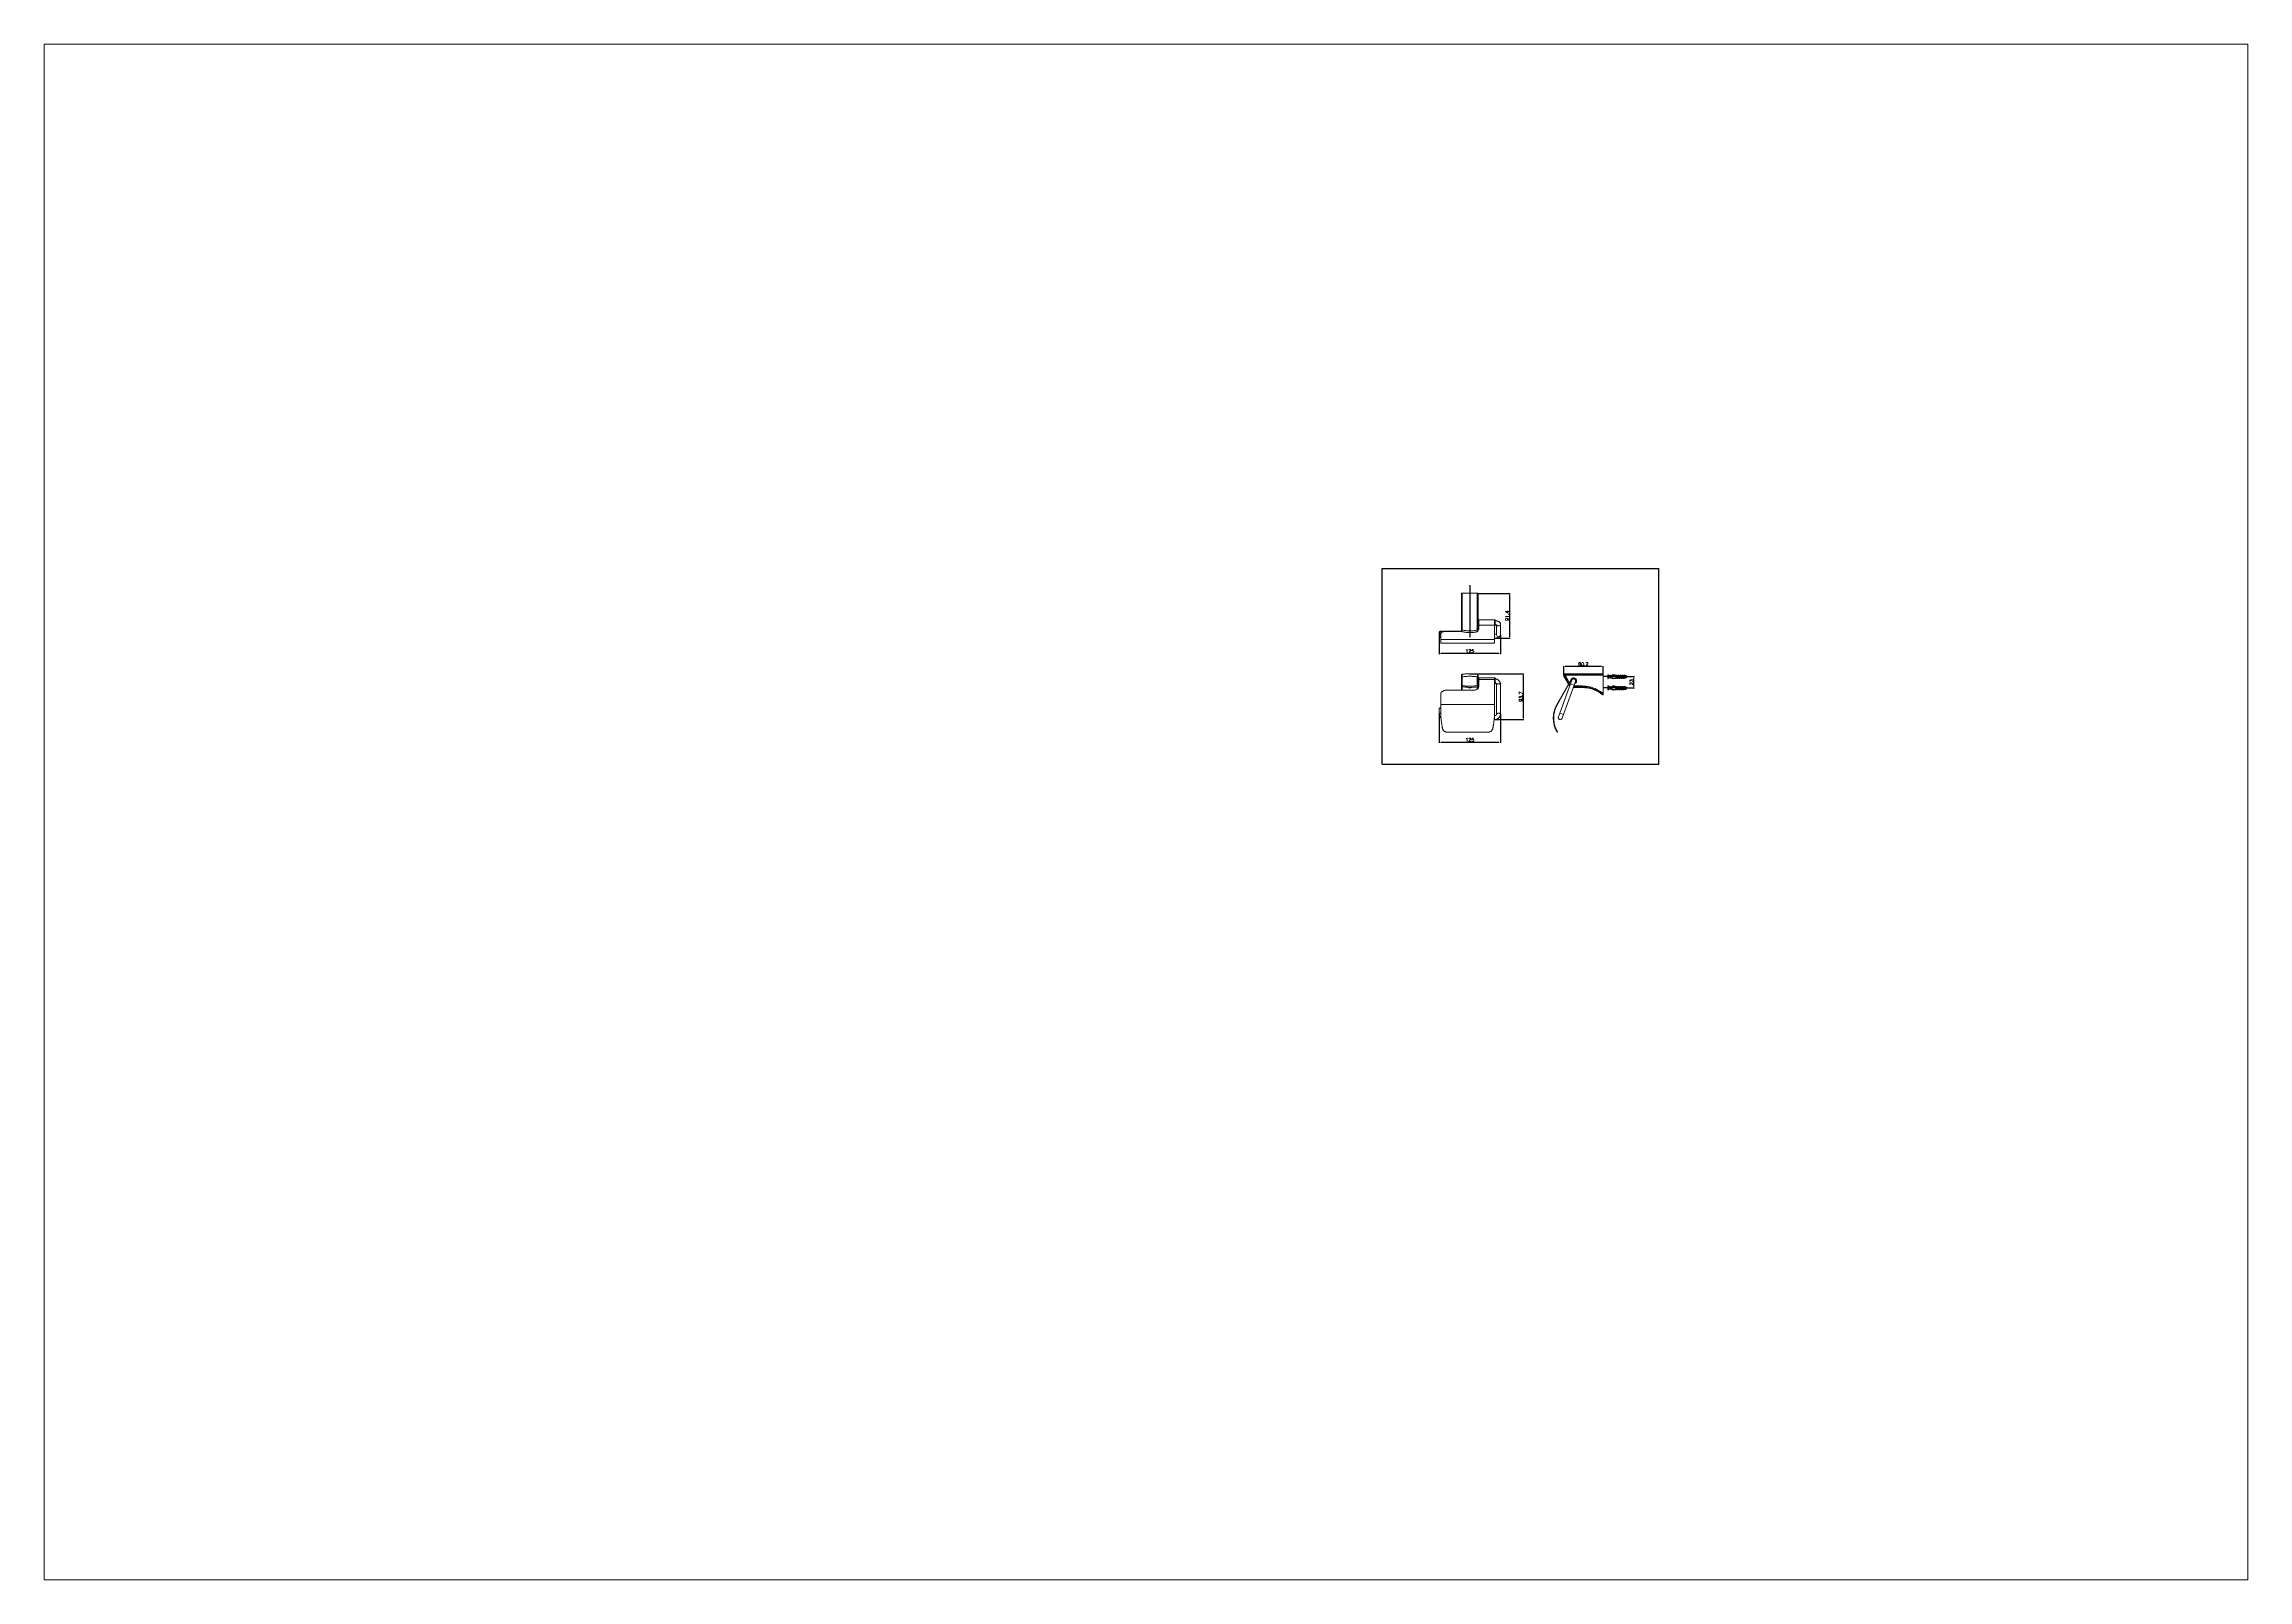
# Paper-space layout '배치1' of a CAD drawing. Extents: x 1.13 to 10.18, y 0.79 to 7.09.
# The model-space entities are those that its viewports show. They can reach past a viewport. Long polylines and large blocks are cut down to what shows.
import ezdxf

# ---------------------------------------------------------------- set-up
doc = ezdxf.new("R2010")
doc.units = 0
doc.header["$LTSCALE"] = 23.1
doc.linetypes.add('CENTER', pattern=[0.6, 0.375, -0.075, 0.075, -0.075])
doc.layers.get('0').update_dxf_attribs({"linetype": 'CONTINUOUS'})
doc.layers.get('Defpoints').update_dxf_attribs({"linetype": 'CONTINUOUS'})
doc.styles.get("Standard").update_dxf_attribs({"font": 'txt.shx', "bigfont": 'whgtxt.shx'})
doc.dimstyles.get("Standard").update_dxf_attribs({"dimtxt": 2.5, "dimasz": 0.18, "dimexe": 0.18, "dimexo": 0.0625, "dimgap": 0.09, "dimtad": 0, "dimtih": 1, "dimtoh": 1, "dimdec": 4, "dimzin": 0, "dimdsep": 46, "dimtxsty": 'Standard', "dimcen": 0.09, "dimadec": 0, "dimazin": 0, "dimtp": 0.001, "dimtm": 0.001, "dimtfac": 1, "dimtdec": 4, "dimtofl": 0, "dimtmove": 0, "dimatfit": 0, "dimfxl": 0, "dimtolj": 1, "dimtzin": 0, "dimarcsym": 0})

# ---------------------------------------------------------------- blocks, each defined once
blk = doc.blocks.new('A$C32A71373')
at = {"color": 2, "linetype": 'Continuous'}
for p, q in [((0, 0), (0, 420)), ((0, 420), (594, 420)), ((594, 0), (594, 420)), ((0, 0), (594, 0))]:
    blk.add_line(p, q, dxfattribs=at)
blk = doc.blocks.new('A$C4B08682C')
at = {"color": 1, "linetype": 'CENTER'}
for p, q in [((37.4, 27), (0, 27)), ((37.4, 4), (0, 4))]:
    blk.add_line(p, q, dxfattribs=at)
at = {"color": 7, "linetype": 'Continuous'}
for p, q in [((9.7, 31), (10.2, 31)), ((9.7, 31), (9.7, 23)), ((9.7, 23), (10.2, 23)), ((9.7, 8), (10.2, 8)), ((9.7, 8), (9.7, 0)), ((9.7, 0), (10.2, 0)), ((10.2, 31), (12.7, 28.5)), ((10.2, 31), (10.2, 23)), ((10.2, 23), (12.7, 25.5)), ((10.2, 8), (12.7, 5.5)), ((10.2, 8), (10.2, 0)), ((10.2, 0), (12.7, 2.5)), ((13.8, 28.5), (12.7, 28.5)), ((12.7, 25.5), (12.7, 28.5)), ((14.5, 25.5), (12.7, 25.5)), ((13.8, 5.5), (12.7, 5.5)), ((12.7, 2.5), (12.7, 5.5)), ((14.5, 2.5), (12.7, 2.5)), ((13.4, 24.7), (13, 25.5)), ((13.4, 1.7), (13, 2.5)), ((13.7, 25.5), (13.4, 24.7)), ((13.7, 2.5), (13.4, 1.7)), ((13.8, 28.7), (13.8, 28.5)), ((13.8, 5.7), (13.8, 5.5)), ((14.6, 28.3), (14.5, 28.5)), ((15.3, 28.5), (14.5, 28.5)), ((14.6, 5.3), (14.5, 5.5)), ((15.3, 5.5), (14.5, 5.5)), ((16, 25.5), (15.2, 25.5)), ((16, 2.5), (15.2, 2.5)), ((15.3, 28.7), (15.3, 28.5)), ((15.3, 5.7), (15.3, 5.5)), ((16.1, 28.3), (16, 28.6)), ((16.8, 28.5), (16, 28.5)), ((16.1, 5.3), (16, 5.6)), ((16.8, 5.5), (16, 5.5)), ((17.5, 25.5), (16.7, 25.5)), ((17.5, 2.5), (16.7, 2.5)), ((17.6, 28.3), (17.5, 28.6)), ((17.7, 28.5), (17.5, 28.5)), ((17.6, 5.3), (17.5, 5.6)), ((17.7, 5.5), (17.5, 5.5)), ((17.7, 30), (20.2, 30)), ((17.7, 30), (17.7, 24)), ((17.7, 24), (20.2, 24)), ((17.7, 7), (20.2, 7)), ((17.7, 7), (17.7, 1)), ((17.7, 1), (20.2, 1)), ((20.2, 30.5), (20.2, 30)), ((20.2, 30), (24.7, 30)), ((20.2, 24), (24.7, 24)), ((20.2, 23.5), (20.2, 24)), ((20.2, 7.5), (20.2, 7)), ((20.2, 7), (24.7, 7)), ((20.2, 1), (24.7, 1)), ((20.2, 0.5), (20.2, 1)), ((24.7, 30), (20.8, 31)), ((24.7, 24), (20.8, 23)), ((24.7, 7), (20.8, 8)), ((24.7, 1), (20.8, 0)), ((24.5, 30), (28.7, 30)), ((24.5, 24), (26.7, 24)), ((24.5, 7), (28.7, 7)), ((24.5, 1), (26.7, 1)), ((47.2, 27.5), (25.7, 27.5)), ((25.7, 27.5), (25.7, 26.5)), ((25.7, 26.5), (47.2, 26.5)), ((47.2, 4.5), (25.7, 4.5)), ((25.7, 4.5), (25.7, 3.5)), ((25.7, 3.5), (47.2, 3.5)), ((26.7, 27.8), (28.7, 27.8)), ((26.7, 27.8), (26.7, 27.5)), ((26.7, 26.5), (26.7, 24.7)), ((26.7, 24.7), (28.7, 24.7)), ((26.7, 24.5), (28.7, 24.5)), ((26.7, 24.5), (26.7, 24)), ((26.7, 4.8), (28.7, 4.8)), ((26.7, 4.8), (26.7, 4.5)), ((26.7, 3.5), (26.7, 1.7)), ((26.7, 1.7), (28.7, 1.7)), ((26.7, 1.5), (28.7, 1.5)), ((26.7, 1.5), (26.7, 1)), ((28.7, 30), (28.7, 29.5)), ((28.7, 29.5), (30.7, 29.5)), ((28.7, 29.3), (30.7, 29.3)), ((28.7, 29.3), (28.7, 27.5)), ((28.7, 24.7), (28.7, 26.5)), ((28.7, 26.2), (30.7, 26.2)), ((28.7, 24), (28.7, 24.5)), ((28.7, 24), (30.7, 24)), ((28.7, 7), (28.7, 6.5)), ((28.7, 6.5), (30.7, 6.5)), ((28.7, 6.3), (30.7, 6.3)), ((28.7, 6.3), (28.7, 4.5)), ((28.7, 1.7), (28.7, 3.5)), ((28.7, 3.2), (30.7, 3.2)), ((28.7, 1), (28.7, 1.5)), ((28.7, 1), (30.7, 1)), ((30.7, 30), (32.7, 30)), ((30.7, 29.5), (30.7, 30)), ((30.7, 27.5), (30.7, 29.3)), ((30.7, 27.8), (32.7, 27.8)), ((30.7, 26.5), (30.7, 24.7)), ((30.7, 24.7), (32.7, 24.7)), ((30.7, 24.5), (32.7, 24.5)), ((30.7, 24.5), (30.7, 24)), ((30.7, 7), (32.7, 7)), ((30.7, 6.5), (30.7, 7)), ((30.7, 4.5), (30.7, 6.3)), ((30.7, 4.8), (32.7, 4.8)), ((30.7, 3.5), (30.7, 1.7)), ((30.7, 1.7), (32.7, 1.7)), ((30.7, 1.5), (32.7, 1.5)), ((30.7, 1.5), (30.7, 1)), ((32.7, 30), (32.7, 29.5)), ((32.7, 29.5), (34.7, 29.5)), ((32.7, 29.3), (34.7, 29.3)), ((32.7, 29.3), (32.7, 27.5)), ((32.7, 24.7), (32.7, 26.5)), ((32.7, 26.2), (34.7, 26.2)), ((32.7, 24), (32.7, 24.5)), ((32.7, 24), (34.7, 24)), ((32.7, 7), (32.7, 6.5)), ((32.7, 6.5), (34.7, 6.5)), ((32.7, 6.3), (34.7, 6.3)), ((32.7, 6.3), (32.7, 4.5)), ((32.7, 1.7), (32.7, 3.5)), ((32.7, 3.2), (34.7, 3.2)), ((32.7, 1), (32.7, 1.5)), ((32.7, 1), (34.7, 1)), ((34.7, 30), (36.7, 30)), ((34.7, 29.5), (34.7, 30)), ((34.7, 27.5), (34.7, 29.3)), ((34.7, 27.8), (36.7, 27.8)), ((34.7, 26.5), (34.7, 24.7)), ((34.7, 24.7), (36.7, 24.7)), ((34.7, 24.5), (36.7, 24.5)), ((34.7, 24.5), (34.7, 24)), ((34.7, 7), (36.7, 7)), ((34.7, 6.5), (34.7, 7)), ((34.7, 4.5), (34.7, 6.3)), ((34.7, 4.8), (36.7, 4.8)), ((34.7, 3.5), (34.7, 1.7)), ((34.7, 1.7), (36.7, 1.7)), ((34.7, 1.5), (36.7, 1.5)), ((34.7, 1.5), (34.7, 1)), ((36.7, 30), (36.7, 29.5)), ((36.7, 29.5), (38.7, 29.5)), ((36.7, 29.3), (38.7, 29.3)), ((36.7, 29.3), (36.7, 27.5)), ((36.7, 24.7), (36.7, 26.5)), ((36.7, 26.2), (38.7, 26.2)), ((36.7, 24), (36.7, 24.5)), ((36.7, 24), (38.7, 24)), ((36.7, 7), (36.7, 6.5)), ((36.7, 6.5), (38.7, 6.5)), ((36.7, 6.3), (38.7, 6.3)), ((36.7, 6.3), (36.7, 4.5)), ((36.7, 1.7), (36.7, 3.5)), ((36.7, 3.2), (38.7, 3.2)), ((36.7, 1), (36.7, 1.5)), ((36.7, 1), (38.7, 1)), ((38.7, 30), (40.7, 30)), ((38.7, 29.5), (38.7, 30)), ((38.7, 27.5), (38.7, 29.3)), ((38.7, 27.8), (40.7, 27.8)), ((38.7, 26.5), (38.7, 24.7)), ((38.7, 24.7), (40.7, 24.7)), ((38.7, 24.5), (40.7, 24.5)), ((38.7, 24.5), (38.7, 24)), ((38.7, 7), (40.7, 7)), ((38.7, 6.5), (38.7, 7)), ((38.7, 4.5), (38.7, 6.3)), ((38.7, 4.8), (40.7, 4.8)), ((38.7, 3.5), (38.7, 1.7)), ((38.7, 1.7), (40.7, 1.7)), ((38.7, 1.5), (40.7, 1.5)), ((38.7, 1.5), (38.7, 1)), ((40.7, 30), (40.7, 29.5)), ((40.7, 29.5), (42.7, 29.5)), ((40.7, 29.3), (42.7, 29.3)), ((40.7, 29.3), (40.7, 27.5)), ((40.7, 24.7), (40.7, 26.5)), ((40.7, 26.2), (44.2, 26.2)), ((40.7, 24), (40.7, 24.5)), ((40.7, 24), (42.7, 24)), ((40.7, 7), (40.7, 6.5)), ((40.7, 6.5), (42.7, 6.5)), ((40.7, 6.3), (42.7, 6.3)), ((40.7, 6.3), (40.7, 4.5)), ((40.7, 1.7), (40.7, 3.5)), ((40.7, 3.2), (44.2, 3.2)), ((40.7, 1), (40.7, 1.5)), ((40.7, 1), (42.7, 1)), ((42.7, 30), (44.2, 30)), ((42.7, 29.5), (42.7, 30)), ((42.7, 27.5), (42.7, 29.3)), ((42.7, 27.8), (44.2, 27.8)), ((42.7, 26.8), (42.7, 26.5)), ((42.7, 26.2), (42.7, 26.8)), ((42.7, 26), (44.2, 26)), ((42.7, 26), (42.7, 24.7)), ((42.7, 24.7), (44.2, 24.7)), ((42.7, 24.5), (44.2, 24.5)), ((42.7, 24.5), (42.7, 24)), ((42.7, 7), (44.2, 7)), ((42.7, 6.5), (42.7, 7)), ((42.7, 4.5), (42.7, 6.3)), ((42.7, 4.8), (44.2, 4.8)), ((42.7, 3.8), (42.7, 3.5)), ((42.7, 3.2), (42.7, 3.8)), ((42.7, 3), (44.2, 3)), ((42.7, 3), (42.7, 1.7)), ((42.7, 1.7), (44.2, 1.7)), ((42.7, 1.5), (44.2, 1.5)), ((42.7, 1.5), (42.7, 1)), ((44.2, 30), (47.7, 28.5)), ((44.2, 30), (44.2, 27.5)), ((44.2, 26.5), (44.2, 24)), ((44.2, 24), (47.7, 25.5)), ((44.2, 7), (47.7, 5.5)), ((44.2, 7), (44.2, 4.5)), ((44.2, 3.5), (44.2, 1)), ((44.2, 1), (47.7, 2.5)), ((47.2, 27.5), (47.2, 26.5)), ((47.2, 4.5), (47.2, 3.5)), ((47.7, 28.5), (47.7, 25.5)), ((47.7, 26.2), (47.8, 26)), ((47.7, 5.5), (47.7, 2.5)), ((47.7, 3.2), (47.8, 3))]:
    blk.add_line(p, q, dxfattribs=at)
for points in [[(13.4, 24.7), (13.5, 24.8), (13.5, 24.8)], [(13.4, 1.7), (13.5, 1.8), (13.5, 1.8)], [(13.5, 24.8), (13.6, 25.1), (13.7, 25.4), (13.7, 25.5)], [(13.5, 1.8), (13.6, 2.1), (13.7, 2.4), (13.7, 2.5)], [(14.2, 29.3), (14, 29), (13.8, 28.7)], [(13.8, 28.5), (13.8, 28.5), (13.9, 28.3), (14, 28.1), (14, 27.8), (14.1, 27.5), (14.1, 27.2), (14.2, 26.8), (14.3, 26.5), (14.3, 26.1), (14.4, 25.9), (14.4, 25.7), (14.5, 25.6)], [(14.2, 6.3), (14, 6), (13.8, 5.7)], [(13.8, 5.5), (13.8, 5.5), (13.9, 5.3), (14, 5.1), (14, 4.8), (14.1, 4.5), (14.1, 4.2), (14.2, 3.8), (14.3, 3.5), (14.3, 3.1), (14.4, 2.9), (14.4, 2.7), (14.5, 2.6)], [(14.2, 29.3), (14.2, 29.3), (14.2, 29.3), (14.3, 29.2)], [(14.2, 6.3), (14.2, 6.3), (14.2, 6.3), (14.3, 6.2)], [(14.5, 28.5), (14.5, 28.6), (14.4, 28.9), (14.3, 29.2)], [(14.3, 29.2), (14.3, 29.2), (14.3, 28.9), (14.4, 28.6), (14.4, 28.2), (14.5, 27.8), (14.5, 27.3), (14.6, 26.8), (14.6, 26.3), (14.7, 25.8), (14.8, 25.4), (14.8, 25.1), (14.9, 24.9), (14.9, 24.7)], [(14.5, 5.5), (14.5, 5.6), (14.4, 5.9), (14.3, 6.2)], [(14.3, 6.2), (14.3, 6.2), (14.3, 5.9), (14.4, 5.6), (14.4, 5.2), (14.5, 4.8), (14.5, 4.3), (14.6, 3.8), (14.6, 3.3), (14.7, 2.8), (14.8, 2.4), (14.8, 2.1), (14.9, 1.9), (14.9, 1.7)], [(14.5, 25.6), (14.6, 25.3), (14.8, 25), (14.9, 24.7)], [(14.5, 2.6), (14.6, 2.3), (14.8, 2), (14.9, 1.7)], [(15.2, 25.5), (15.1, 25.5), (15.1, 25.7), (15, 25.9), (15, 26.1), (14.9, 26.5), (14.8, 26.8), (14.8, 27.2), (14.7, 27.5), (14.7, 27.8), (14.6, 28.1), (14.6, 28.3)], [(15.2, 2.5), (15.1, 2.5), (15.1, 2.7), (15, 2.9), (15, 3.1), (14.9, 3.5), (14.8, 3.8), (14.8, 4.2), (14.7, 4.5), (14.7, 4.8), (14.6, 5.1), (14.6, 5.3)], [(14.9, 24.7), (14.9, 24.7), (15, 24.7), (15, 24.8), (15, 24.8)], [(14.9, 1.7), (14.9, 1.7), (15, 1.7), (15, 1.8), (15, 1.8)], [(15, 24.8), (15.1, 25.1), (15.2, 25.4), (15.2, 25.5)], [(15, 1.8), (15.1, 2.1), (15.2, 2.4), (15.2, 2.5)], [(15.7, 29.3), (15.5, 29), (15.3, 28.7)], [(15.3, 28.5), (15.3, 28.5), (15.4, 28.3), (15.5, 28.1), (15.5, 27.8), (15.6, 27.5), (15.6, 27.2), (15.7, 26.8), (15.8, 26.5), (15.8, 26.1), (15.9, 25.9), (15.9, 25.7), (16, 25.6)], [(15.7, 6.3), (15.5, 6), (15.3, 5.7)], [(15.3, 5.5), (15.3, 5.5), (15.4, 5.3), (15.5, 5.1), (15.5, 4.8), (15.6, 4.5), (15.6, 4.2), (15.7, 3.8), (15.8, 3.5), (15.8, 3.1), (15.9, 2.9), (15.9, 2.7), (16, 2.6)], [(15.7, 29.3), (15.7, 29.3), (15.7, 29.3), (15.8, 29.2)], [(15.7, 6.3), (15.7, 6.3), (15.7, 6.3), (15.8, 6.2)], [(16, 28.6), (15.9, 28.9), (15.8, 29.2)], [(15.8, 29.2), (15.8, 29.1), (15.8, 28.9), (15.9, 28.5), (16, 28.1), (16, 27.7), (16.1, 27.2), (16.1, 26.7), (16.2, 26.2), (16.2, 25.7), (16.3, 25.3), (16.3, 25), (16.4, 24.8), (16.4, 24.7)], [(16, 5.6), (15.9, 5.9), (15.8, 6.2)], [(15.8, 6.2), (15.8, 6.1), (15.8, 5.9), (15.9, 5.5), (16, 5.1), (16, 4.7), (16.1, 4.2), (16.1, 3.7), (16.2, 3.2), (16.2, 2.7), (16.3, 2.3), (16.3, 2), (16.4, 1.8), (16.4, 1.7)], [(16, 25.6), (16.1, 25.3), (16.3, 25), (16.4, 24.7)], [(16, 2.6), (16.1, 2.3), (16.3, 2), (16.4, 1.7)], [(16.7, 25.5), (16.6, 25.5), (16.6, 25.7), (16.5, 25.9), (16.5, 26.1), (16.4, 26.5), (16.3, 26.8), (16.3, 27.2), (16.2, 27.5), (16.2, 27.8), (16.1, 28.1), (16.1, 28.3)], [(16.7, 2.5), (16.6, 2.5), (16.6, 2.7), (16.5, 2.9), (16.5, 3.1), (16.4, 3.5), (16.3, 3.8), (16.3, 4.2), (16.2, 4.5), (16.2, 4.8), (16.1, 5.1), (16.1, 5.3)], [(16.4, 24.7), (16.4, 24.7), (16.5, 24.7), (16.5, 24.8)], [(16.4, 1.7), (16.4, 1.7), (16.5, 1.7), (16.5, 1.8)], [(16.5, 24.8), (16.6, 25.1), (16.7, 25.4), (16.7, 25.5)], [(16.5, 1.8), (16.6, 2.1), (16.7, 2.4), (16.7, 2.5)], [(17.2, 29.3), (17, 29), (16.8, 28.7), (16.8, 28.5)], [(16.8, 28.5), (16.8, 28.5), (16.9, 28.3), (17, 28.1), (17, 27.9), (17.1, 27.5), (17.1, 27.2), (17.2, 26.8), (17.3, 26.5), (17.3, 26.1), (17.4, 25.9), (17.4, 25.7), (17.5, 25.6)], [(17.2, 6.3), (17, 6), (16.8, 5.7), (16.8, 5.5)], [(16.8, 5.5), (16.8, 5.5), (16.9, 5.3), (17, 5.1), (17, 4.9), (17.1, 4.5), (17.1, 4.2), (17.2, 3.8), (17.3, 3.5), (17.3, 3.1), (17.4, 2.9), (17.4, 2.7), (17.5, 2.6)], [(17.2, 29.3), (17.2, 29.3), (17.3, 29.2), (17.3, 29.2)], [(17.2, 6.3), (17.2, 6.3), (17.3, 6.2), (17.3, 6.2)], [(17.5, 28.6), (17.4, 28.9), (17.3, 29.2)], [(17.3, 29.2), (17.3, 29.1), (17.4, 28.8), (17.4, 28.4), (17.5, 28), (17.5, 27.5)], [(17.5, 5.6), (17.4, 5.9), (17.3, 6.2)], [(17.3, 6.2), (17.3, 6.1), (17.4, 5.8), (17.4, 5.4), (17.5, 5), (17.5, 4.5)], [(17.5, 27.5), (17.6, 26.5), (17.7, 26.1), (17.7, 25.9)], [(17.5, 25.6), (17.6, 25.3), (17.7, 25.1)], [(17.5, 4.5), (17.6, 3.5), (17.7, 3.1), (17.7, 2.9)], [(17.5, 2.6), (17.6, 2.3), (17.7, 2.1)], [(17.7, 27.7), (17.7, 27.9), (17.6, 28.1), (17.6, 28.3)], [(17.7, 4.7), (17.7, 4.9), (17.6, 5.1), (17.6, 5.3)], [(26.1, 27.5), (26.1, 27.2), (26.2, 26.8), (26.2, 26.5)], [(26.1, 4.5), (26.1, 4.2), (26.2, 3.8), (26.2, 3.5)], [(26.5, 27.5), (26.5, 27.3), (26.6, 26.8), (26.6, 26.5)], [(26.5, 4.5), (26.5, 4.3), (26.6, 3.8), (26.6, 3.5)], [(26.9, 26.5), (26.8, 26.8), (26.8, 27.2), (26.7, 27.5)], [(26.9, 3.5), (26.8, 3.8), (26.8, 4.2), (26.7, 4.5)], [(27.6, 27.5), (27.6, 27.2), (27.7, 26.8), (27.7, 26.5)], [(27.6, 4.5), (27.6, 4.2), (27.7, 3.8), (27.7, 3.5)], [(28, 27.5), (28.1, 27.2), (28.1, 26.7), (28.1, 26.5)], [(28, 4.5), (28.1, 4.2), (28.1, 3.7), (28.1, 3.5)], [(28.4, 26.5), (28.3, 26.8), (28.3, 27.2), (28.2, 27.5)], [(28.4, 3.5), (28.3, 3.8), (28.3, 4.2), (28.2, 4.5)], [(29.1, 27.5), (29.1, 27.2), (29.2, 26.8), (29.2, 26.5)], [(29.1, 4.5), (29.1, 4.2), (29.2, 3.8), (29.2, 3.5)], [(29.5, 27.5), (29.6, 26.5), (29.6, 26.5)], [(29.5, 4.5), (29.6, 3.5), (29.6, 3.5)], [(29.9, 26.5), (29.8, 26.8), (29.8, 27.2), (29.7, 27.5)], [(29.9, 3.5), (29.8, 3.8), (29.8, 4.2), (29.7, 4.5)], [(30.6, 27.5), (30.6, 27.2), (30.7, 26.8), (30.7, 26.5)], [(30.6, 4.5), (30.6, 4.2), (30.7, 3.8), (30.7, 3.5)], [(31, 27.5), (31, 27.4), (31.1, 26.9), (31.1, 26.5)], [(31, 4.5), (31, 4.4), (31.1, 3.9), (31.1, 3.5)], [(31.4, 26.5), (31.3, 26.8), (31.3, 27.2), (31.2, 27.5)], [(31.4, 3.5), (31.3, 3.8), (31.3, 4.2), (31.2, 4.5)], [(32.1, 27.5), (32.1, 27.2), (32.2, 26.8), (32.2, 26.5)], [(32.1, 4.5), (32.1, 4.2), (32.2, 3.8), (32.2, 3.5)], [(32.5, 27.5), (32.5, 27.3), (32.6, 26.8), (32.6, 26.5)], [(32.5, 4.5), (32.5, 4.3), (32.6, 3.8), (32.6, 3.5)], [(32.9, 26.5), (32.8, 26.8), (32.8, 27.2), (32.7, 27.5)], [(32.9, 3.5), (32.8, 3.8), (32.8, 4.2), (32.7, 4.5)], [(33.6, 27.5), (33.6, 27.2), (33.7, 26.8), (33.7, 26.5)], [(33.6, 4.5), (33.6, 4.2), (33.7, 3.8), (33.7, 3.5)], [(34, 27.5), (34.1, 27.2), (34.1, 26.7), (34.1, 26.5)], [(34, 4.5), (34.1, 4.2), (34.1, 3.7), (34.1, 3.5)], [(34.4, 26.5), (34.3, 26.8), (34.3, 27.2), (34.2, 27.5)], [(34.4, 3.5), (34.3, 3.8), (34.3, 4.2), (34.2, 4.5)], [(35.1, 27.5), (35.1, 27.2), (35.2, 26.8), (35.2, 26.5)], [(35.1, 4.5), (35.1, 4.2), (35.2, 3.8), (35.2, 3.5)], [(35.5, 27.5), (35.6, 26.5), (35.6, 26.5)], [(35.5, 4.5), (35.6, 3.5), (35.6, 3.5)], [(35.9, 26.5), (35.8, 26.8), (35.8, 27.2), (35.7, 27.5)], [(35.9, 3.5), (35.8, 3.8), (35.8, 4.2), (35.7, 4.5)], [(36.6, 27.5), (36.6, 27.2), (36.7, 26.8), (36.7, 26.5)], [(36.6, 4.5), (36.6, 4.2), (36.7, 3.8), (36.7, 3.5)], [(37, 27.5), (37, 27.4), (37.1, 26.9), (37.1, 26.5)], [(37, 4.5), (37, 4.4), (37.1, 3.9), (37.1, 3.5)], [(37.4, 26.5), (37.3, 26.8), (37.3, 27.2), (37.2, 27.5)], [(37.4, 3.5), (37.3, 3.8), (37.3, 4.2), (37.2, 4.5)], [(38.1, 27.5), (38.1, 27.2), (38.2, 26.8), (38.2, 26.5)], [(38.1, 4.5), (38.1, 4.2), (38.2, 3.8), (38.2, 3.5)], [(38.5, 27.5), (38.5, 27.3), (38.6, 26.8), (38.6, 26.5)], [(38.5, 4.5), (38.5, 4.3), (38.6, 3.8), (38.6, 3.5)], [(38.9, 26.5), (38.8, 26.8), (38.8, 27.2), (38.7, 27.5)], [(38.9, 3.5), (38.8, 3.8), (38.8, 4.2), (38.7, 4.5)], [(39.6, 27.5), (39.6, 27.2), (39.7, 26.8), (39.7, 26.5)], [(39.6, 4.5), (39.6, 4.2), (39.7, 3.8), (39.7, 3.5)], [(40, 27.5), (40.1, 27.2), (40.1, 26.7), (40.1, 26.5)], [(40, 4.5), (40.1, 4.2), (40.1, 3.7), (40.1, 3.5)], [(40.4, 26.5), (40.3, 26.8), (40.3, 27.2), (40.2, 27.5)], [(40.4, 3.5), (40.3, 3.8), (40.3, 4.2), (40.2, 4.5)], [(41.1, 27.5), (41.1, 27.2), (41.2, 26.8), (41.2, 26.5)], [(41.1, 4.5), (41.1, 4.2), (41.2, 3.8), (41.2, 3.5)], [(41.5, 27.5), (41.6, 26.5), (41.6, 26.5)], [(41.5, 4.5), (41.6, 3.5), (41.6, 3.5)], [(41.9, 26.5), (41.8, 26.8), (41.8, 27.2), (41.7, 27.5)], [(41.9, 3.5), (41.8, 3.8), (41.8, 4.2), (41.7, 4.5)], [(42.6, 27.5), (42.6, 27.4), (42.6, 27.1), (42.7, 26.8)], [(42.6, 4.5), (42.6, 4.4), (42.6, 4.1), (42.7, 3.8)], [(43, 27.5), (43, 27.4), (43.1, 26.9), (43.1, 26.5)], [(43, 4.5), (43, 4.4), (43.1, 3.9), (43.1, 3.5)], [(43.2, 27.5), (43.3, 27.2), (43.3, 26.8), (43.4, 26.5)], [(43.2, 4.5), (43.3, 4.2), (43.3, 3.8), (43.4, 3.5)], [(44.1, 27.5), (44.1, 27.3), (44.2, 27), (44.2, 26.7), (44.3, 26.5)], [(44.1, 4.5), (44.1, 4.3), (44.2, 4), (44.2, 3.7), (44.3, 3.5)], [(44.5, 27.5), (44.5, 27.3), (44.6, 26.8), (44.6, 26.5)], [(44.5, 4.5), (44.5, 4.3), (44.6, 3.8), (44.6, 3.5)], [(44.7, 27.5), (44.8, 27.2), (44.8, 26.9), (44.9, 26.6), (44.9, 26.5)], [(44.7, 4.5), (44.8, 4.2), (44.8, 3.9), (44.9, 3.6), (44.9, 3.5)], [(45.6, 27.5), (45.6, 27.4), (45.7, 27.2), (45.7, 26.9), (45.8, 26.6), (45.8, 26.5)], [(45.6, 4.5), (45.6, 4.4), (45.7, 4.2), (45.7, 3.9), (45.8, 3.6), (45.8, 3.5)], [(46, 27.5), (46, 27.2), (46.1, 26.8), (46.1, 26.5)], [(46, 4.5), (46, 4.2), (46.1, 3.8), (46.1, 3.5)], [(46.2, 27.5), (46.2, 27.5), (46.3, 27.2), (46.3, 27), (46.4, 26.7), (46.4, 26.5)], [(46.2, 4.5), (46.2, 4.5), (46.3, 4.2), (46.3, 4), (46.4, 3.7), (46.4, 3.5)], [(47.1, 27.5), (47.1, 27.5), (47.1, 27.3), (47.2, 27.2)], [(47.1, 4.5), (47.1, 4.5), (47.1, 4.3), (47.2, 4.2)], [(47.7, 27.2), (47.7, 27.1), (47.8, 27), (47.9, 26.9), (47.9, 26.8), (48, 26.8), (48, 26.7), (48.1, 26.7)], [(47.7, 26.4), (47.7, 26.4), (47.8, 26.2), (47.8, 26.1), (47.8, 26)], [(47.7, 4.2), (47.7, 4.1), (47.8, 4), (47.9, 3.9), (47.9, 3.8), (48, 3.8), (48, 3.7), (48.1, 3.7)], [(47.7, 3.4), (47.7, 3.4), (47.8, 3.2), (47.8, 3.1), (47.8, 3)], [(47.8, 26), (47.9, 26), (47.9, 25.9), (48, 26), (48, 26), (48.1, 26.2), (48.1, 26.2)], [(47.8, 3), (47.9, 3), (47.9, 2.9), (48, 3), (48, 3), (48.1, 3.2), (48.1, 3.2)], [(48.2, 26.7), (48.1, 26.7), (48.1, 26.7)], [(48.1, 26.2), (48.1, 26.3), (48.2, 26.5), (48.3, 26.7)], [(48.2, 3.7), (48.1, 3.7), (48.1, 3.7)], [(48.1, 3.2), (48.1, 3.3), (48.2, 3.5), (48.3, 3.7)], [(48.3, 26.7), (48.4, 26.8), (48.4, 26.8)], [(48.3, 3.7), (48.4, 3.8), (48.4, 3.8)]]:
    blk.add_lwpolyline(points, dxfattribs=at)
for centre, radius, start, end in [((20.7, 30.5), 0.5, 75, 180), ((20.7, 23.5), 0.5, 180, 285), ((20.7, 7.5), 0.5, 75, 180), ((20.7, 0.5), 0.5, 180, 285), ((42.7, 15.8), 12.8, 61.9275, 66.8526), ((42.7, -7.2), 12.8, 61.9275, 66.8526), ((42.7, 38.3), 12.8, 295.4837, 298.0725), ((42.7, 15.3), 12.8, 295.4837, 298.0725)]:
    blk.add_arc(centre, radius, start, end, dxfattribs=at)
blk = doc.blocks.new('*D77')
at = {"color": 2, "lineweight": -2, "transparency": 16777216}
for p, q in [((1077.8, 629.3), (1092.8, 629.3)), ((1077.8, 606.3), (1092.8, 606.3)), ((1091.8, 609.3), (1091.8, 626.3))]:
    blk.add_line(p, q, dxfattribs=at)
at = {"color": 2, "transparency": 16777216}
for points in [[(1091.3, 626.3), (1092.3, 626.3), (1091.8, 629.3)], [(1091.3, 609.3), (1092.3, 609.3), (1091.8, 606.3)]]:
    blk.add_solid(points, dxfattribs=at)
at = {"layer": 'Defpoints', "color": 0, "transparency": 16777216}
for p in [(1077.5, 629.3), (1077.5, 606.3), (1091.8, 629.3)]:
    blk.add_point(p, dxfattribs=at)
at = {"color": 2, "transparency": 16777216, "insert": (1086.8, 617.8), "char_height": 7, "attachment_point": 5, "rotation": 90}
blk.add_mtext('\\A1;23', dxfattribs=at)
blk = doc.blocks.new('A$C43986DA5')
at = {"color": 7, "linetype": 'Continuous', "lineweight": 15}
for p, q in [((45.3, 96.1), (45.3, 114.1)), ((47, 113.1), (47, 95.1)), ((77.6, 95.1), (77.6, 113.1)), ((79.3, 114.1), (79.3, 96.1)), ((79.8, 108.9), (79.3, 108.9)), ((79.3, 100.9), (79.8, 100.9)), ((81, 111), (79.8, 111)), ((79.8, 98.8), (79.8, 111)), ((79.8, 98.8), (81, 98.8)), ((81, 106.4), (81, 111)), ((113, 110.8), (81, 110.8)), ((113, 107.8), (81, 107.8)), ((81, 106.4), (81, 94.3)), ((114.2, 111), (113, 111)), ((113, 111), (113, 110.6)), ((113, 110.6), (113, 106.4)), ((113, 106.4), (113, 56.3)), ((113, 98.8), (114.2, 98.8)), ((114.2, 111), (114.2, 110.6)), ((114.2, 110.6), (114.2, 98.8)), ((117, 97.4), (117, 37.3)), ((125, 37.3), (125, 97.4)), ((0, 48.1), (0, 37.3)), ((3, 76.9), (3, 56.3)), ((3, 56.3), (3, 41.4)), ((113, 56.3), (3, 56.3)), ((71, 85.6), (13, 85.6)), ((113, 56.3), (113, 41.4)), ((3, 41.2), (3, 41.4)), ((99.1, 0), (16.9, 0)), ((112.1, 25.8), (113, 25.8)), ((113, 33.8), (112.8, 33.8)), ((113, 41.2), (113, 41.4))]:
    blk.add_line(p, q, dxfattribs=at)
at = {"color": 8, "linetype": 'Continuous', "lineweight": 15}
for p, q in [((113, 33.8), (113, 31.1)), ((113, 31.1), (113, 25.8))]:
    blk.add_line(p, q, dxfattribs=at)
at = {"color": 7, "linetype": 'Continuous', "lineweight": 15, "flags": 128}
for points in [[(47, 113.1), (46.6, 113.1), (46.3, 113.2), (46, 113.3), (45.8, 113.4), (45.6, 113.5), (45.4, 113.7), (45.3, 113.9), (45.3, 114.1)], [(47, 95.1), (46.6, 95.2), (46.3, 95.2), (46, 95.3), (45.8, 95.5), (45.6, 95.6), (45.4, 95.8), (45.3, 95.9), (45.3, 96.1)], [(81, 94.3), (80.9, 93.3), (80.7, 92.3), (80.4, 91.3), (79.9, 90.3), (79.2, 89.4), (78.5, 88.6), (77.6, 87.8), (76.7, 87.2), (75.6, 86.6), (74.5, 86.2), (73.4, 85.9), (72.2, 85.7), (71, 85.6)], [(79.3, 114.1), (79.3, 113.9), (79.2, 113.7), (79, 113.5), (78.8, 113.4), (78.6, 113.3), (78.3, 113.2), (78, 113.1), (77.6, 113.1)], [(79.3, 96.1), (79.3, 95.9), (79.2, 95.8), (79, 95.6), (78.8, 95.5), (78.6, 95.3), (78.3, 95.2), (78, 95.2), (77.6, 95.1)], [(13, 85.6), (11.8, 85.6), (10.6, 85.4), (9.5, 85.1), (8.4, 84.6), (7.3, 84.1), (6.4, 83.4), (5.5, 82.7), (4.8, 81.9), (4.1, 81), (3.6, 80), (3.3, 79), (3.1, 78), (3, 76.9)]]:
    blk.add_lwpolyline(points, dxfattribs=at)
at = {"color": 8, "linetype": 'Continuous', "lineweight": 15, "flags": 128}
for points in [[(117, 97.4), (117, 97.5), (117.1, 97.7), (117.4, 98), (117.7, 98.2), (118.2, 98.4), (118.8, 98.6), (119.5, 98.7), (120.2, 98.8), (121, 98.8)], [(121, 98.8), (121.8, 98.8), (122.5, 98.7), (123.2, 98.6), (123.8, 98.4), (124.3, 98.2), (124.6, 98), (124.9, 97.7), (125, 97.5), (125, 97.4)], [(3, 49.4), (2.5, 49.4), (1.8, 49.2), (1.2, 49.1), (0.7, 48.9), (0.4, 48.7), (0.1, 48.4), (0, 48.2), (0, 48.1)], [(3, 38.6), (2.5, 38.6), (1.8, 38.4), (1.2, 38.3), (0.7, 38.1), (0.4, 37.9), (0.1, 37.6), (0, 37.3), (0, 37.3)], [(117, 37.3), (117, 37.3), (117.1, 37.6), (117.4, 37.9), (117.7, 38.1), (118.2, 38.3), (118.8, 38.4), (119.5, 38.6), (120.2, 38.6), (121, 38.7)], [(121, 38.7), (121.8, 38.6), (122.5, 38.6), (123.2, 38.4), (123.8, 38.3), (124.3, 38.1), (124.6, 37.9), (124.9, 37.6), (125, 37.3), (125, 37.3)]]:
    blk.add_lwpolyline(points, dxfattribs=at)
at = {"color": 7, "linetype": 'Continuous', "lineweight": 15}
for centre, start, end in [((47.3, 116.3), 98.8882, 180), ((47.3, 94.6), 180, 261.0188), ((77.3, 116.3), 0, 81.1118), ((77.3, 94.6), 278.9803, 0)]:
    blk.add_arc(centre, 2, start, end, dxfattribs=at)
for points, knots in [([(45.3, 114.1), (45.3, 114.2), (45.3, 114.5), (45.3, 115.1), (45.3, 115.5), (45.3, 115.9), (45.3, 116.2), (45.3, 116.3), (45.3, 116.3), (45.3, 116.3)], [0, 0, 0, 0, 0.1656551, 0.331538, 0.4919935, 0.6477108, 0.8030777, 0.9623232, 1, 1, 1, 1]), ([(45.3, 94.6), (45.3, 94.7), (45.3, 94.7), (45.3, 95.2), (45.3, 95.8), (45.3, 96.1)], [0, 0, 0, 0, 0.322325, 0.644717, 1, 1, 1, 1]), ([(45.3, 85.6), (45.3, 86), (45.3, 87.2), (45.3, 88.9), (45.3, 90.8), (45.3, 92.2), (45.3, 93.2), (45.3, 93.9), (45.3, 94.3), (45.3, 94.4), (45.3, 94.5)], [0, 0, 0, 0, 0.058007, 0.20054, 0.346807, 0.493074, 0.621024, 0.74919, 0.87749, 1, 1, 1, 1]), ([(47, 118.3), (47, 118.2), (46.9, 118.2), (46.8, 118), (46.7, 117.4), (46.7, 116.5), (46.7, 115.4), (46.8, 114.2), (46.9, 113.4), (47, 113.1)], [0, 0, 0, 0, 0.037076, 0.194954, 0.350771, 0.508047, 0.670046, 0.836164, 1, 1, 1, 1]), ([(47, 95.1), (47, 94.9), (47, 94.4), (46.9, 93.5), (46.9, 92.8), (47, 92.7), (47, 92.6)], [0, 0, 0, 0, 0.17503, 0.356145, 0.678302, 1, 1, 1, 1]), ([(47, 118.3), (48.2, 118.4), (50.7, 118.8), (54.5, 119.2), (58.4, 119.4), (62.3, 119.5), (66.1, 119.4), (70, 119.2), (73.8, 118.8), (76.3, 118.4), (77.6, 118.3)], [0, 0, 0, 0, 0.1236799, 0.2473523, 0.373777, 0.5001985, 0.623739, 0.7472824, 0.8736371, 1, 1, 1, 1]), ([(77.6, 113.1), (76.4, 113.2), (73.9, 113.6), (70.1, 113.9), (66.2, 114.1), (62.3, 114.2), (58.5, 114.1), (54.6, 113.9), (50.8, 113.6), (48.2, 113.2), (47, 113.1)], [0, 0, 0, 0, 0.1235846, 0.2471616, 0.373483, 0.4998012, 0.6234382, 0.7470782, 0.873535, 1, 1, 1, 1]), ([(47, 95.1), (48.7, 94.9), (51.5, 94.5), (55.6, 94.1), (59.2, 94), (62.8, 93.9), (67.1, 94), (72, 94.3), (75.8, 94.9), (77.6, 95.1)], [0, 0, 0, 0, 0.164922, 0.28168, 0.398438, 0.516019, 0.633599, 0.816409, 1, 1, 1, 1]), ([(77.6, 92.6), (75.8, 92.4), (72, 91.9), (67.1, 91.5), (62.8, 91.4), (59.2, 91.5), (55.6, 91.7), (51.5, 92), (48.7, 92.4), (47, 92.6)], [0, 0, 0, 0, 0.18281, 0.3664, 0.483158, 0.599915, 0.717497, 0.835078, 1, 1, 1, 1]), ([(59.5, 91.1), (59.6, 91), (59.6, 91), (60.1, 90.9), (60.8, 90.8), (61.7, 90.8), (62.6, 90.8), (63.5, 90.8), (64.3, 90.9), (64.8, 91), (65.1, 91), (65, 91.1), (64.7, 91.2), (64, 91.2), (63.2, 91.2), (62.3, 91.2), (61.3, 91.2), (60.5, 91.2), (59.9, 91.2), (59.6, 91.1), (59.6, 91.1), (59.5, 91.1)], [0, 0, 0, 0, 0.053979, 0.107954, 0.161998, 0.215835, 0.269237, 0.32236, 0.375626, 0.429317, 0.483324, 0.537327, 0.591127, 0.644752, 0.698316, 0.751885, 0.805464, 0.859043, 0.912611, 0.966175, 1, 1, 1, 1]), ([(77.6, 113.1), (77.6, 113.1), (77.7, 113.6), (77.8, 114.4), (77.9, 115.5), (77.9, 116.6), (77.9, 117.5), (77.8, 118.1), (77.7, 118.2), (77.6, 118.3)], [0, 0, 0, 0, 0.036764, 0.19458, 0.350392, 0.507726, 0.66983, 0.83606, 1, 1, 1, 1]), ([(77.6, 92.6), (77.6, 92.7), (77.6, 92.7), (77.7, 93), (77.7, 93.8), (77.6, 94.7), (77.6, 95.1)], [0, 0, 0, 0, 0.175031, 0.356147, 0.678303, 1, 1, 1, 1]), ([(79.3, 116.3), (79.3, 116.3), (79.3, 116.2), (79.3, 116), (79.3, 115.6), (79.3, 115.1), (79.3, 114.6), (79.3, 114.3), (79.3, 114.1), (79.3, 114.1)], [0, 0, 0, 0, 0.1658, 0.331827, 0.4924, 0.648166, 0.8035, 0.962649, 1, 1, 1, 1]), ([(79.3, 96.1), (79.3, 95.8), (79.3, 95.3), (79.3, 94.7), (79.3, 94.7), (79.3, 94.6)], [0, 0, 0, 0, 0.322324, 0.644716, 1, 1, 1, 1]), ([(79.3, 94.6), (79.3, 94.6), (79.3, 94.6), (79.3, 94.6), (79.3, 94.3), (79.3, 93.9), (79.3, 93.2), (79.3, 92.2), (79.3, 91), (79.3, 90), (79.3, 89.6)], [0, 0, 0, 0, 0.202517, 0.405008, 0.507194, 0.609515, 0.711723, 0.813756, 0.925836, 1, 1, 1, 1]), ([(125, 97.4), (125, 97.7), (125, 98.3), (124.8, 99.4), (124.6, 100.6), (124.2, 101.7), (123.6, 102.8), (123, 103.8), (122.3, 104.8), (121.4, 105.7), (120.5, 106.5), (119.5, 107.2), (118.4, 107.7), (117.2, 108.2), (116, 108.6), (115, 108.8), (114.4, 108.9), (114.2, 108.9)], [0, 0, 0, 0, 0.046143, 0.116327, 0.186504, 0.256699, 0.326951, 0.397294, 0.467757, 0.538362, 0.609119, 0.680034, 0.751105, 0.822322, 0.893672, 0.965139, 1, 1, 1, 1]), ([(114.2, 100.8), (114.3, 100.7), (114.7, 100.6), (115.2, 100.4), (115.8, 100), (116.2, 99.5), (116.6, 99), (116.8, 98.5), (117, 97.9), (117, 97.6), (117, 97.4)], [0, 0, 0, 0, 0.082256, 0.210873, 0.340765, 0.472709, 0.607619, 0.746466, 0.889997, 1, 1, 1, 1]), ([(3, 49.7), (3, 49.7), (2.7, 49.7), (2.3, 49.6), (1.7, 49.5), (1.1, 49.3), (0.7, 49.1), (0.3, 48.8), (0.1, 48.6), (0, 48.3), (0, 48.1), (0, 48.1)], [0, 0, 0, 0, 0.01262, 0.155385, 0.299296, 0.445401, 0.595465, 0.73431, 0.851619, 0.958495, 1, 1, 1, 1]), ([(0, 37.3), (0, 37), (0, 36.4), (0.2, 35.3), (0.4, 34.1), (0.8, 33), (1.4, 31.9), (2, 30.9), (2.7, 29.9), (3.3, 29.3), (3.6, 29.1), (3.6, 29.1)], [0, 0, 0, 0, 0.085576, 0.215735, 0.345884, 0.476064, 0.606349, 0.736805, 0.867483, 0.998423, 1, 1, 1, 1]), ([(3, 41.4), (3, 40.3), (3, 38.1), (3.2, 34.7), (3.4, 31.2), (3.7, 27.8), (4, 24.7), (4.4, 22), (4.7, 19.6), (5, 17.3), (5.4, 15.2), (5.7, 13.2), (6, 11.5), (6.3, 9.7), (6.5, 8.5), (6.6, 7.8)], [0, 0, 0, 0, 0.098095, 0.198746, 0.299106, 0.39891, 0.499714, 0.568786, 0.639628, 0.70868, 0.777926, 0.832316, 0.886528, 0.937058, 1, 1, 1, 1]), ([(3, 41.2), (3, 40.1), (3, 37.9), (3.2, 34.6), (3.4, 31.5), (3.6, 29.6), (3.6, 28.8)], [0, 0, 0, 0, 0.266279, 0.539498, 0.811942, 1, 1, 1, 1]), ([(6.6, 7.8), (6.7, 7.3), (7, 6.2), (7.8, 4.6), (8.8, 3.3), (10.1, 2.1), (11.6, 1.2), (13.3, 0.5), (15.1, 0.1), (16.3, 0), (16.9, 0)], [0, 0, 0, 0, 0.124902, 0.249979, 0.374714, 0.499926, 0.624547, 0.749846, 0.874402, 1, 1, 1, 1]), ([(99.1, 0), (99.7, 0), (100.9, 0.1), (102.7, 0.5), (104.4, 1.2), (105.9, 2.1), (107.2, 3.3), (108.2, 4.6), (109, 6.2), (109.3, 7.3), (109.4, 7.8)], [0, 0, 0, 0, 0.1249361, 0.24999, 0.3747847, 0.4999211, 0.6246255, 0.7498681, 0.8744923, 1, 1, 1, 1]), ([(109.4, 7.8), (109.5, 8.4), (109.7, 9.4), (109.9, 10.9), (110.2, 12.4), (110.4, 13.9), (110.7, 15.4), (111, 17.2), (111.3, 19.4), (111.6, 21.9), (112, 24.9), (112.4, 28.6), (112.7, 32.9), (113, 37.2), (113, 40), (113, 41.4)], [0, 0, 0, 0, 0.053886, 0.098899, 0.140713, 0.189187, 0.234161, 0.280946, 0.354361, 0.427856, 0.49969, 0.62386, 0.748346, 0.876212, 1, 1, 1, 1]), ([(112.4, 28.8), (112.5, 30.2), (112.7, 32.9), (113, 37.1), (113, 39.9), (113, 41.2)], [0, 0, 0, 0, 0.31688, 0.663981, 1, 1, 1, 1]), ([(117, 37.3), (117, 37.2), (117, 36.9), (116.9, 36.4), (116.7, 35.8), (116.3, 35.3), (115.9, 34.8), (115.3, 34.4), (114.7, 34.1), (114, 33.9), (113.5, 33.8), (113.1, 33.8), (113, 33.8)], [0, 0, 0, 0, 0.042742, 0.166078, 0.287843, 0.405847, 0.519744, 0.6302, 0.73812, 0.844309, 0.949404, 1, 1, 1, 1]), ([(113, 25.8), (113.3, 25.8), (113.9, 25.8), (115, 25.9), (116.3, 26.2), (117.5, 26.6), (118.6, 27.1), (119.7, 27.7), (120.7, 28.4), (121.6, 29.2), (122.4, 30.1), (123.2, 31.1), (123.8, 32.2), (124.3, 33.3), (124.7, 34.4), (124.9, 35.6), (125, 36.6), (125, 37.1), (125, 37.3)], [0, 0, 0, 0, 0.042005, 0.109074, 0.176182, 0.243285, 0.310359, 0.377377, 0.444313, 0.511142, 0.577841, 0.644394, 0.710789, 0.777024, 0.843104, 0.909045, 0.974871, 1, 1, 1, 1])]:
    blk.add_open_spline(points, degree=3, knots=knots, dxfattribs=at)
at = {"color": 8, "linetype": 'Continuous', "lineweight": 15}
for points, knots in [([(47, 92.6), (47, 92.7), (47, 92.7), (47, 92.6), (47, 92.4), (47, 92), (47, 91.3), (47, 90.3), (47, 89), (47, 87.4), (47, 86.1), (47, 85.6)], [0, 0, 0, 0, 0.181928, 0.363833, 0.455623, 0.547534, 0.63934, 0.730984, 0.831002, 0.931337, 1, 1, 1, 1]), ([(77.6, 87.9), (77.6, 88.2), (77.6, 89.2), (77.6, 90.4), (77.6, 91.4), (77.6, 92.1), (77.6, 92.6), (77.6, 92.7), (77.6, 92.7), (77.6, 92.7), (77.6, 92.6)], [0, 0, 0, 0, 0.064621, 0.177191, 0.288285, 0.399397, 0.549397, 0.69952, 0.849794, 1, 1, 1, 1])]:
    blk.add_open_spline(points, degree=3, knots=knots, dxfattribs=at)
blk = doc.blocks.new('A$C1D18628C')
at = {"color": 7, "linetype": 'Continuous', "lineweight": 15}
for p, q in [((35.5, 106.4), (7.2, 56.3)), ((35.4, 104.5), (7.9, 55.9)), ((35, 98.8), (13.1, 38.7)), ((20.6, 35.9), (42.5, 96.1)), ((21.7, 114.2), (30.9, 98.3)), ((25.5, 114.1), (23.8, 113.1)), ((101.5, 119.4), (24.8, 119.4)), ((26.8, 116.3), (26.8, 118.3)), ((26.8, 118.3), (101.5, 118.3)), ((101.5, 116.3), (26.8, 116.3)), ((31.4, 97.5), (33.3, 94.2)), ((37.7, 106.3), (35, 98.8)), ((42.5, 96.1), (45.2, 103.6)), ((45, 102.9), (45.1, 102.9)), ((45.2, 103.1), (45.2, 103.4)), ((45.5, 103.9), (45.5, 103.9)), ((101.5, 118.3), (101.5, 119.4)), ((101.5, 118.3), (101.5, 116.3)), ((101.5, 116.3), (101.5, 79.6)), ((7.9, 55.9), (7.2, 56.3)), ((100.8, 79.6), (99.5, 78.1)), ((100.8, 79.6), (101.5, 79.6)), ((100.8, 79.6), (100.8, 77.6)), ((101.5, 77.6), (100.8, 77.6)), ((100.8, 76.4), (101.5, 76.4)), ((101.5, 79.6), (101.5, 77.6)), ((101.5, 76.4), (101.5, 77.6)), ((2.2, 41.2), (1.4, 41.4)), ((4.9, 8.1), (4.1, 7.8)), ((8.7, 0.4), (8, 0)), ((13.1, 38.7), (10.3, 31.1)), ((17.9, 28.4), (20.6, 35.9))]:
    blk.add_line(p, q, dxfattribs=at)
at = {"color": 8, "linetype": 'Continuous', "lineweight": 15}
for p, q in [((31.6, 99.5), (23.8, 113.1)), ((25.5, 114.1), (32.7, 101.5)), ((33.8, 95.7), (32.1, 98.7)), ((33.2, 100.7), (34.7, 98.1)), ((35, 98.8), (42.5, 96.1)), ((13.1, 38.7), (20.6, 35.9))]:
    blk.add_line(p, q, dxfattribs=at)
at = {"color": 7, "linetype": 'Continuous', "lineweight": 15}
for centre, radius, start, end in [((24.8, 115.9), 3.5, 89.9896, 210.0284), ((41.5, 104.9), 6.1, 112.9509, 209.0244), ((41.5, 104.9), 4.3, 112.9509, 181.5289), ((41.5, 104.9), 4.2, 322.2472, 177.7528), ((41.5, 104.9), 4, 340, 160), ((41.5, 104.9), 6.1, 290.9756, 112.9509), ((41.5, 104.9), 4.3, 318.4711, 112.9509), ((55.8, 28.8), 55.8, 150.5373, 166.9859), ((55.8, 28.8), 55, 150.5373, 166.9859), ((100.8, 79.7), 2.01, 230.3787, 270.0478), ((14.1, 29.8), 4, 160, 340)]:
    blk.add_arc(centre, radius, start, end, dxfattribs=at)
at = {"color": 8, "linetype": 'Continuous', "lineweight": 15}
for radius, start, end in [(4.91, 112.9509, 195.4312), (4.41, 112.9509, 184.8774), (4.91, 304.5688, 112.9509), (4.41, 315.1226, 112.9509)]:
    blk.add_arc((41.5, 104.9), radius, start, end, dxfattribs=at)
for points, knots in [([(23.8, 113.1), (23.5, 113.2), (22.9, 113.6), (22.2, 113.9), (21.9, 114.1), (21.7, 114.2), (21.7, 114.2), (21.7, 114.2)], [0, 0, 0, 0, 0.2465163, 0.4942853, 0.7461612, 0.9995264, 1, 1, 1, 1]), ([(24.8, 119.4), (24.8, 119.4), (24.7, 119.5), (24.9, 119.4), (25.2, 119.2), (25.9, 118.8), (26.5, 118.4), (26.8, 118.3)], [0, 0, 0, 0, 0.00048, 0.24684, 0.494607, 0.746616, 1, 1, 1, 1]), ([(99.5, 78.1), (98.6, 78.9), (96.7, 80.4), (93.3, 82.7), (89.3, 85), (84.7, 87.2), (80, 89), (75.1, 90.4), (70.3, 91.4), (64.7, 92.1), (58.6, 92.6), (51.9, 92.7), (46.1, 92.7), (42.5, 92.7), (41.2, 92.7)], [0, 0, 0, 0, 0.059495, 0.119, 0.200877, 0.283023, 0.36519, 0.447097, 0.527929, 0.608774, 0.717914, 0.827144, 0.936484, 1, 1, 1, 1]), ([(42, 94.6), (43.9, 94.6), (48.9, 94.6), (55.5, 94.6), (61.7, 94.3), (66.4, 93.9), (71, 93.2), (75.8, 92.3), (80.6, 90.9), (85.4, 89), (90.2, 86.8), (94.3, 84.4), (97.9, 82), (99.8, 80.4), (100.8, 79.6)], [0, 0, 0, 0, 0.092513, 0.241782, 0.31711, 0.392537, 0.467881, 0.543096, 0.625717, 0.708338, 0.793079, 0.877812, 0.93876, 1, 1, 1, 1]), ([(99.5, 76.9), (99.5, 76.9), (99.5, 77), (99.5, 77.2), (99.5, 77.6), (99.5, 77.9), (99.5, 78.1)], [0, 0, 0, 0, 0.2482934, 0.4979729, 0.7487946, 1, 1, 1, 1]), ([(100.8, 77.6), (100.8, 77.5), (100.8, 77.1), (100.8, 76.7), (100.8, 76.5), (100.8, 76.5), (100.8, 76.4)], [0, 0, 0, 0, 0.249272, 0.498925, 0.749736, 1, 1, 1, 1])]:
    blk.add_open_spline(points, degree=3, knots=knots, dxfattribs=at)
at = {"color": 7, "linetype": 'Continuous', "lineweight": 15}
for points, knots in [([(23.8, 113.1), (23.7, 113.1), (23.5, 113.6), (23.3, 114.4), (23.4, 115.5), (23.8, 116.6), (24.6, 117.5), (25.6, 118.1), (26.4, 118.2), (26.8, 118.3)], [0, 0, 0, 0, 0.0367638, 0.1945798, 0.350392, 0.5077264, 0.6698308, 0.8360603, 1, 1, 1, 1]), ([(26.8, 116.3), (26.6, 116.3), (26.3, 116.2), (25.8, 116), (25.5, 115.6), (25.3, 115.1), (25.3, 114.6), (25.4, 114.3), (25.5, 114.1), (25.5, 114.1)], [0, 0, 0, 0, 0.165799, 0.331827, 0.4924, 0.648165, 0.8035, 0.962649, 1, 1, 1, 1]), ([(40.8, 91.4), (41.7, 91.4), (44.6, 91.4), (49.6, 91.4), (55.1, 91.4), (58.7, 91.2), (60.2, 91.2)], [0, 0, 0, 0, 0.1411582, 0.4535787, 0.7590761, 1, 1, 1, 1]), ([(45.2, 106.8), (45.1, 106.8), (45.1, 106.8), (45.1, 106.7), (45.1, 106.7)], [0, 0, 0, 0, 0.2146945, 1, 1, 1, 1]), ([(45.3, 103.5), (45.3, 103.6), (45.3, 103.7), (45.3, 103.8), (45.3, 103.9)], [0, 0, 0, 0, 0.652527, 1, 1, 1, 1]), ([(65.7, 90.8), (65.7, 90.8), (65.7, 90.8), (65.5, 90.8), (64.9, 90.9), (64.2, 91), (63.3, 91), (62.3, 91.1), (61.4, 91.2), (60.8, 91.2), (60.3, 91.2), (60.2, 91.2), (60.2, 91.2)], [0, 0, 0, 0, 0.038039, 0.144321, 0.250892, 0.358311, 0.466364, 0.574408, 0.682045, 0.789333, 0.896501, 1, 1, 1, 1]), ([(65.7, 90.7), (66.1, 90.7), (68.4, 90.5), (72.4, 89.8), (77.6, 88.5), (82.6, 86.8), (87.4, 84.8), (91.9, 82.4), (96, 79.8), (98.4, 77.8), (99.5, 76.9)], [0, 0, 0, 0, 0.034945, 0.183676, 0.329201, 0.471796, 0.611356, 0.747754, 0.880876, 1, 1, 1, 1]), ([(99.5, 76.9), (99.5, 76.9), (99.6, 76.8), (99.9, 76.7), (100.3, 76.5), (100.7, 76.4), (100.8, 76.4), (100.8, 76.4)], [0, 0, 0, 0, 0.003853, 0.314551, 0.648342, 0.990514, 1, 1, 1, 1]), ([(4.1, 7.8), (3.9, 8.4), (3.5, 9.4), (2.9, 10.9), (2.5, 12.4), (2, 13.9), (1.6, 15.4), (1.2, 17.2), (0.8, 19.4), (0.4, 21.9), (0.1, 24.9), (-0.1, 28.6), (0.1, 32.9), (0.6, 37.2), (1.1, 40), (1.4, 41.4)], [0, 0, 0, 0, 0.053886, 0.098899, 0.140713, 0.189187, 0.234161, 0.280946, 0.354361, 0.427856, 0.49969, 0.62386, 0.748346, 0.876212, 1, 1, 1, 1]), ([(4.9, 8.1), (4.6, 8.9), (4.1, 10.1), (3.4, 12.2), (2.8, 14.1), (2.3, 16.1), (1.8, 18.2), (1.5, 20.3), (1.2, 22.3), (0.9, 25.1), (0.7, 28.6), (0.9, 32.8), (1.3, 37.1), (1.9, 39.9), (2.2, 41.2)], [0, 0, 0, 0, 0.070163, 0.124408, 0.190049, 0.24941, 0.314182, 0.375083, 0.438755, 0.499748, 0.623914, 0.748389, 0.876235, 1, 1, 1, 1]), ([(8, 0), (8, 0), (8, 0.1), (7.7, 0.5), (7.3, 1.2), (6.8, 2.1), (6.2, 3.3), (5.5, 4.6), (4.8, 6.2), (4.3, 7.3), (4.1, 7.8)], [0, 0, 0, 0, 0.124936, 0.24999, 0.374785, 0.499921, 0.624626, 0.749868, 0.874492, 1, 1, 1, 1]), ([(8.7, 0.4), (8.7, 0.4), (8.7, 0.5), (8.4, 0.9), (8, 1.6), (7.5, 2.5), (6.9, 3.6), (6.2, 5), (5.5, 6.5), (5.1, 7.6), (4.9, 8.1)], [0, 0, 0, 0, 0.125718, 0.251448, 0.376717, 0.502054, 0.626647, 0.751464, 0.875393, 1, 1, 1, 1])]:
    blk.add_open_spline(points, degree=3, knots=knots, dxfattribs=at)
blk = doc.blocks.new('A$C14B227E9')
at = {"color": 7, "linetype": 'Continuous', "lineweight": 15}
for p, q in [((45.3, 26.8), (45.3, 101.5)), ((45.3, 101.5), (47, 101.5)), ((47, 101.5), (47, 26.8)), ((77.6, 101.5), (47, 101.5)), ((77.6, 26.8), (77.6, 101.5)), ((77.6, 101.5), (79.3, 101.5)), ((79.3, 101.5), (79.3, 26.8)), ((79.8, 45.5), (79.3, 45.5)), ((81, 47.6), (79.8, 47.6)), ((79.8, 35.4), (79.8, 47.6)), ((81, 35.5), (81, 47.6)), ((113, 47.3), (81, 47.3)), ((114.2, 47.6), (113, 47.6)), ((113, 47.6), (113, 39.1)), ((114.2, 47.6), (114.2, 39.1)), ((0, 20.8), (0, 16.8)), ((3, 19.6), (3, 18.9)), ((3, 18.9), (3, 7.2)), ((113, 7.2), (3, 7.2)), ((3, 7.2), (3, 1.4)), ((13, 24.5), (13, 23.8)), ((45.5, 24.5), (13, 24.5)), ((46, 23.8), (13, 23.8)), ((47, 26.8), (45.3, 26.8)), ((79.3, 26.8), (77.6, 26.8)), ((79.3, 37.5), (79.8, 37.5)), ((79.8, 35.4), (81, 35.4)), ((113, 36.3), (81, 36.3)), ((81, 35.5), (81, 28.7)), ((113, 39.1), (113, 35.5)), ((113, 35.5), (113, 7.2)), ((113, 35.4), (114.2, 35.4)), ((113, 7.2), (113, 1.4)), ((114.2, 39.1), (114.2, 35.4)), ((117, 37), (117, 16.8)), ((125, 16.8), (125, 38.7)), ((3.6, 0), (112.4, 0))]:
    blk.add_line(p, q, dxfattribs=at)
at = {"color": 7, "linetype": 'Continuous', "lineweight": 15, "flags": 128}
for points in [[(1.6, 17.7), (1.2, 18), (0.7, 18.6), (0.4, 19.2), (0.1, 19.9), (0, 20.6), (0, 21.3), (0.2, 22), (0.5, 22.6), (1, 23.2), (1.5, 23.7), (2.2, 24.1), (2.9, 24.4), (3.6, 24.5), (4.4, 24.5), (5.1, 24.4), (5.8, 24.1), (6.5, 23.7), (6.8, 23.4)], [(13, 24.5), (11.8, 24.5), (10.6, 24.3), (9.5, 24.2), (8.4, 23.9), (7.3, 23.6), (6.4, 23.3), (5.5, 22.8), (4.8, 22.4), (4.1, 21.9), (3.6, 21.3), (3.3, 20.7), (3.1, 20.2), (3, 19.6)], [(13, 23.8), (11.8, 23.8), (10.6, 23.6), (9.5, 23.5), (8.4, 23.2), (7.3, 22.9), (6.4, 22.6), (5.5, 22.1), (4.8, 21.7), (4.1, 21.2), (3.6, 20.6), (3.3, 20.1), (3.1, 19.5), (3, 18.9)]]:
    blk.add_lwpolyline(points, dxfattribs=at)
at = {"color": 8, "linetype": 'Continuous', "lineweight": 15, "flags": 128}
blk.add_lwpolyline([(6.4, 23.3), (6.1, 23.6), (5.4, 23.9), (4.7, 24.2), (4, 24.2), (3.3, 24.2), (2.6, 23.9), (1.9, 23.6), (1.4, 23.1), (1, 22.6), (0.7, 22), (0.5, 21.3), (0.5, 20.6), (0.7, 19.9), (1, 19.3), (1.4, 18.7), (1.9, 18.3), (2.6, 17.9), (3, 17.8)], dxfattribs=at)
at = {"color": 8, "linetype": 'Continuous', "lineweight": 15}
for centre, radius, start, end in [((3.8, 16.9), 3.8, 181.1842, 257.8139), ((4, 21.1), 4.11, 235.4472, 256.4636), ((120.9, 16.9), 3.88, 181.7496, 271.812), ((121, 39), 4.05, 213.7752, 270.6887), ((121.1, 38.8), 3.87, 268.0072, 359.3181), ((121.1, 16.9), 3.87, 268.028, 358.4104)]:
    blk.add_arc(centre, radius, start, end, dxfattribs=at)
at = {"color": 7, "linetype": 'Continuous', "lineweight": 15}
for centre, radius, start, end in [((47.3, 25.3), 2, 179.995, 254.7596), ((77.3, 25.3), 2, 285.1516, 0.0036), ((77.4, 29.7), 3.6, 302.6587, 354.7406), ((77.4, 29), 3.6, 302.6587, 354.7406)]:
    blk.add_arc(centre, radius, start, end, dxfattribs=at)
for points, knots in [([(125, 38.7), (125, 39), (125, 39.5), (124.8, 40.2), (124.5, 40.9), (124.1, 41.6), (123.7, 42.2), (123.1, 42.7), (122.5, 43.2), (121.7, 43.7), (120.8, 44.1), (119.8, 44.5), (118.7, 44.8), (117.6, 45.1), (116.5, 45.2), (115.3, 45.4), (114.6, 45.4), (114.2, 45.4)], [0, 0, 0, 0, 0.053483, 0.108408, 0.162577, 0.216878, 0.272332, 0.330232, 0.392257, 0.460411, 0.536181, 0.618089, 0.700137, 0.779478, 0.856404, 0.931663, 1, 1, 1, 1]), ([(0, 16.8), (0, 16.6), (0, 16.1), (0.2, 15.3), (0.5, 14.6), (0.9, 14), (1.3, 13.4), (1.9, 12.8), (2.4, 12.4), (2.8, 12.1), (3, 12.1)], [0, 0, 0, 0, 0.122663, 0.248632, 0.37287, 0.497408, 0.62459, 0.757384, 0.899638, 1, 1, 1, 1]), ([(3, 1.4), (3, 1.2), (3, 0.7), (3.2, 0.3), (3.4, 0), (3.6, 0), (3.6, 0)], [0, 0, 0, 0, 0.266282, 0.539499, 0.81193, 1, 1, 1, 1]), ([(45.3, 25.3), (45.3, 25.3), (45.3, 25.3), (45.3, 25.4), (45.3, 25.8), (45.3, 26.2), (45.3, 26.5), (45.3, 26.7), (45.3, 26.8)], [0, 0, 0, 0, 0.100041, 0.316064, 0.525709, 0.734881, 0.949277, 1, 1, 1, 1]), ([(46.8, 23.4), (47.4, 23.2), (48.8, 22.8), (51.2, 22.3), (53.8, 21.9), (56.4, 21.6), (59, 21.4), (61.6, 21.3), (64.2, 21.3), (66.7, 21.4), (69.3, 21.7), (71.8, 22), (74.4, 22.5), (76.4, 23), (77.5, 23.3), (77.8, 23.4)], [0, 0, 0, 0, 0.05865, 0.144644, 0.229361, 0.31299, 0.395729, 0.477786, 0.558969, 0.63971, 0.721211, 0.803276, 0.886066, 0.969729, 1, 1, 1, 1]), ([(47, 26.8), (48.2, 26.5), (50.7, 25.9), (54.5, 25.3), (58.4, 24.9), (62.3, 24.7), (66.1, 24.9), (70, 25.2), (73.8, 25.9), (76.3, 26.5), (77.6, 26.8)], [0, 0, 0, 0, 0.123362, 0.247352, 0.373402, 0.500199, 0.623389, 0.747282, 0.873298, 1, 1, 1, 1]), ([(79.3, 26.8), (79.3, 26.6), (79.3, 26.3), (79.3, 25.8), (79.3, 25.5), (79.3, 25.3), (79.3, 25.3), (79.3, 25.3)], [0, 0, 0, 0, 0.2229152, 0.4461375, 0.662026, 0.8714514, 1, 1, 1, 1]), ([(112.4, 0), (112.5, 0), (112.7, 0.1), (113, 0.6), (113, 1.1), (113, 1.4)], [0, 0, 0, 0, 0.316819, 0.663946, 1, 1, 1, 1]), ([(117, 18.6), (116.9, 18.6), (116.7, 18.5), (116.2, 18.4), (115.6, 18.3), (114.8, 18.2), (114, 18.1), (113.4, 18.1), (113.1, 18.1), (113, 18.1)], [0, 0, 0, 0, 0.069826, 0.234782, 0.407625, 0.586634, 0.770085, 0.947961, 1, 1, 1, 1]), ([(113, 10.1), (113.2, 10.1), (113.8, 10.1), (114.8, 10.1), (116, 10.3), (117.1, 10.4), (118.2, 10.6), (119.3, 10.9), (120.4, 11.2), (121.3, 11.7), (122.2, 12.1), (122.9, 12.7), (123.5, 13.2), (124, 13.8), (124.4, 14.5), (124.7, 15.2), (124.9, 15.9), (125, 16.5), (125, 16.8), (125, 16.8)], [0, 0, 0, 0, 0.036303, 0.104774, 0.173577, 0.243085, 0.313796, 0.386383, 0.461784, 0.541167, 0.612457, 0.676165, 0.73414, 0.788444, 0.84047, 0.891132, 0.94104, 0.990611, 1, 1, 1, 1]), ([(114.2, 37.4), (114.2, 37.4), (114.5, 37.4), (115.1, 37.3), (115.8, 37.2), (116.5, 37.1), (117, 37), (117.5, 36.8), (117.7, 36.7), (117.9, 36.7), (117.9, 36.6), (117.9, 36.6)], [0, 0, 0, 0, 0.014307, 0.158542, 0.300661, 0.439513, 0.573863, 0.702517, 0.811161, 0.913556, 1, 1, 1, 1])]:
    blk.add_open_spline(points, degree=3, knots=knots, dxfattribs=at)
at = {"color": 8, "linetype": 'Continuous', "lineweight": 15}
for points, knots in [([(47, 26.8), (47, 26.7), (46.9, 26.2), (46.8, 25.4), (46.7, 24.5), (46.7, 23.7), (46.7, 23.4), (46.8, 23.4), (46.8, 23.4)], [0, 0, 0, 0, 0.049566, 0.260633, 0.468946, 0.679208, 0.895784, 1, 1, 1, 1]), ([(77.8, 23.4), (77.8, 23.4), (77.9, 23.4), (77.9, 23.8), (77.9, 24.6), (77.8, 25.6), (77.7, 26.4), (77.6, 26.8)], [0, 0, 0, 0, 0.129097, 0.340029, 0.557355, 0.780213, 1, 1, 1, 1])]:
    blk.add_open_spline(points, degree=3, knots=knots, dxfattribs=at)
blk = doc.blocks.new('*D90')
at = {"color": 2, "lineweight": -2, "transparency": 16777216}
for p, q in [((694.5, 552.8), (694.5, 494.3)), ((819.5, 552.8), (819.5, 494.3)), ((697.5, 495.3), (816.5, 495.3))]:
    blk.add_line(p, q, dxfattribs=at)
at = {"color": 2, "transparency": 16777216}
for points in [[(697.5, 495.8), (697.5, 494.8), (694.5, 495.3)], [(816.5, 495.8), (816.5, 494.8), (819.5, 495.3)]]:
    blk.add_solid(points, dxfattribs=at)
at = {"layer": 'Defpoints', "color": 0, "transparency": 16777216}
for p in [(694.5, 553.1), (819.5, 553.1), (819.5, 495.3)]:
    blk.add_point(p, dxfattribs=at)
at = {"color": 2, "transparency": 16777216, "insert": (757, 500.3), "char_height": 7, "attachment_point": 5}
blk.add_mtext('\\A1;125', dxfattribs=at)
blk = doc.blocks.new('*D94')
at = {"color": 2, "lineweight": -2, "transparency": 16777216}
for p, q in [((694.5, 714.3), (694.5, 675.3)), ((816.5, 676.3), (697.5, 676.3)), ((819.5, 714.3), (819.5, 675.3))]:
    blk.add_line(p, q, dxfattribs=at)
at = {"color": 2, "transparency": 16777216}
for points in [[(697.5, 676.8), (697.5, 675.8), (694.5, 676.3)], [(816.5, 676.8), (816.5, 675.8), (819.5, 676.3)]]:
    blk.add_solid(points, dxfattribs=at)
at = {"layer": 'Defpoints', "color": 0, "transparency": 16777216}
for p in [(694.5, 714.6), (694.5, 676.3), (819.5, 714.6)]:
    blk.add_point(p, dxfattribs=at)
at = {"color": 2, "transparency": 16777216, "insert": (757, 681.3), "char_height": 7, "attachment_point": 5}
blk.add_mtext('\\A1;125', dxfattribs=at)
blk = doc.blocks.new('*D95')
at = {"color": 2, "lineweight": -2, "transparency": 16777216}
for p, q in [((774.1, 799.2), (839.1, 799.2)), ((838.1, 796.2), (838.1, 710.8)), ((807.8, 707.8), (839.1, 707.8))]:
    blk.add_line(p, q, dxfattribs=at)
at = {"color": 2, "transparency": 16777216}
for points in [[(837.6, 796.2), (838.6, 796.2), (838.1, 799.2)], [(837.6, 710.8), (838.6, 710.8), (838.1, 707.8)]]:
    blk.add_solid(points, dxfattribs=at)
at = {"layer": 'Defpoints', "color": 0, "transparency": 16777216}
for p in [(773.8, 799.2), (807.5, 707.8), (838.1, 707.8)]:
    blk.add_point(p, dxfattribs=at)
at = {"color": 2, "transparency": 16777216, "insert": (833.1, 753.5), "char_height": 7, "attachment_point": 5, "rotation": 90}
blk.add_mtext('\\A1;91.4', dxfattribs=at)
blk = doc.blocks.new('*D97')
at = {"color": 2, "lineweight": -2, "transparency": 16777216}
for p, q in [((757.1, 635.3), (866.9, 635.3)), ((865.9, 632.3), (865.9, 544.6)), ((806.9, 541.6), (866.9, 541.6))]:
    blk.add_line(p, q, dxfattribs=at)
at = {"color": 2, "transparency": 16777216}
for points in [[(865.4, 632.3), (866.4, 632.3), (865.9, 635.3)], [(865.4, 544.6), (866.4, 544.6), (865.9, 541.6)]]:
    blk.add_solid(points, dxfattribs=at)
at = {"layer": 'Defpoints', "color": 0, "transparency": 16777216}
for p in [(756.8, 635.3), (806.6, 541.6), (865.9, 541.6)]:
    blk.add_point(p, dxfattribs=at)
at = {"color": 2, "transparency": 16777216, "insert": (860.9, 588.4), "char_height": 7, "attachment_point": 5, "rotation": 90}
blk.add_mtext('\\A1;93.7', dxfattribs=at)
blk = doc.blocks.new('*D98')
at = {"color": 2, "lineweight": -2, "transparency": 16777216}
for p, q in [((948.6, 632.1), (948.6, 650.9)), ((1025.8, 649.9), (951.6, 649.9)), ((1028.8, 635.6), (1028.8, 650.9))]:
    blk.add_line(p, q, dxfattribs=at)
at = {"color": 2, "transparency": 16777216}
for points in [[(951.6, 650.4), (951.6, 649.4), (948.6, 649.9)], [(1025.8, 650.4), (1025.8, 649.4), (1028.8, 649.9)]]:
    blk.add_solid(points, dxfattribs=at)
at = {"layer": 'Defpoints', "color": 0, "transparency": 16777216}
for p in [(948.6, 649.9), (948.6, 631.8), (1028.8, 635.3)]:
    blk.add_point(p, dxfattribs=at)
at = {"color": 2, "transparency": 16777216, "insert": (988.7, 654.9), "char_height": 7, "attachment_point": 5}
blk.add_mtext('\\A1;80.2', dxfattribs=at)

msp = doc.modelspace()

# ---------------------------------------------------------------- linework, layer by layer
at = {"color": 1, "linetype": 'CENTER'}
msp.add_line((756.82, 815.71), (756.82, 710.14), dxfattribs=at)

# ---------------------------------------------------------------- block references
at = {"xscale": 0.9504, "yscale": 0.9504, "zscale": 0.9504}
msp.add_blockref('A$C32A71373', (578.44, 450.47), dxfattribs=at)
for name, p in [('A$C14B227E9', (694.52, 697.77)), ('A$C43986DA5', (694.52, 515.83)), ('A$C1D18628C', (927.32, 515.83)), ('A$C4B08682C', (1028.78, 602.27))]:
    msp.add_blockref(name, p)

# ---------------------------------------------------------------- dimensions: what is measured, and where the dimension line sits
dim = msp.add_linear_dim(base=(838.09, 707.83), p1=(773.82, 799.23), p2=(807.52, 707.83), angle=90, dimstyle='Standard', override={"dimtxt": 7, "dimasz": 3, "dimexe": 1, "dimexo": 0.3, "dimgap": 1.5, "dimtad": 1, "dimtih": 0, "dimtoh": 0, "dimdec": 1, "dimzin": 8, "dimcen": 0, "dimclrd": 2, "dimclre": 2, "dimclrt": 2, "dimazin": 2, "dimtp": 0.1, "dimtm": 0, "dimtfac": 0.5, "dimtdec": 1, "dimatfit": 3, "dimfxl": 2.5, "dimarcsym": 1})
dim.commit()
dim.dimension.update_dxf_attribs({"geometry": '*D95', "text_midpoint": (838.09, 753.53), "dimtype": 160})
dim = msp.add_linear_dim(base=(694.52, 676.25), p1=(819.52, 714.6), p2=(694.52, 714.6), dimstyle='Standard', override={"dimtxt": 7, "dimasz": 3, "dimexe": 1, "dimexo": 0.3, "dimgap": 1.5, "dimtad": 1, "dimtih": 0, "dimtoh": 0, "dimdec": 1, "dimzin": 8, "dimcen": 0, "dimclrd": 2, "dimclre": 2, "dimclrt": 2, "dimazin": 2, "dimtp": 0.1, "dimtm": 0, "dimtfac": 0.5, "dimtdec": 1, "dimatfit": 3, "dimfxl": 2.5, "dimarcsym": 1})
dim.commit()
dim.dimension.update_dxf_attribs({"geometry": '*D94', "text_midpoint": (757.02, 676.25), "dimtype": 160})
for base, p1, p2, picture, middle in [((865.93, 541.57), (756.82, 635.27), (806.61, 541.57), '*D97', (860.93, 588.42)), ((1091.75, 629.27), (1077.48, 606.27), (1077.48, 629.27), '*D77', (1086.75, 617.77))]:
    dim = msp.add_linear_dim(base=base, p1=p1, p2=p2, angle=90, dimstyle='Standard', override={"dimtxt": 7, "dimasz": 3, "dimexe": 1, "dimexo": 0.3, "dimgap": 1.5, "dimtad": 1, "dimtih": 0, "dimtoh": 0, "dimdec": 1, "dimzin": 8, "dimcen": 0, "dimclrd": 2, "dimclre": 2, "dimclrt": 2, "dimazin": 2, "dimtp": 0.1, "dimtm": 0, "dimtfac": 0.5, "dimtdec": 1, "dimatfit": 3, "dimfxl": 2.5, "dimarcsym": 1})
    dim.commit()
    dim.dimension.update_dxf_attribs({"geometry": picture, "text_midpoint": middle})
for base, p1, p2, picture, middle in [((948.6, 649.91), (1028.78, 635.27), (948.6, 631.77), '*D98', (988.69, 654.91)), ((819.52, 495.34), (694.52, 553.11), (819.52, 553.11), '*D90', (757.02, 500.34))]:
    dim = msp.add_linear_dim(base=base, p1=p1, p2=p2, dimstyle='Standard', override={"dimtxt": 7, "dimasz": 3, "dimexe": 1, "dimexo": 0.3, "dimgap": 1.5, "dimtad": 1, "dimtih": 0, "dimtoh": 0, "dimdec": 1, "dimzin": 8, "dimcen": 0, "dimclrd": 2, "dimclre": 2, "dimclrt": 2, "dimazin": 2, "dimtp": 0.1, "dimtm": 0, "dimtfac": 0.5, "dimtdec": 1, "dimatfit": 3, "dimfxl": 2.5, "dimarcsym": 1})
    dim.commit()
    dim.dimension.update_dxf_attribs({"geometry": picture, "text_midpoint": middle})

psp = doc.layouts.new('배치1')

# ---------------------------------------------------------------- viewports
at = {"layer": '0'}
psp.add_viewport(center=(5.6538, 3.9404), size=(9.046, 6.304667), view_center_point=(96.216, 353.0098), view_height=3134.252057, dxfattribs=at)

doc.saveas('drawing.dxf')
